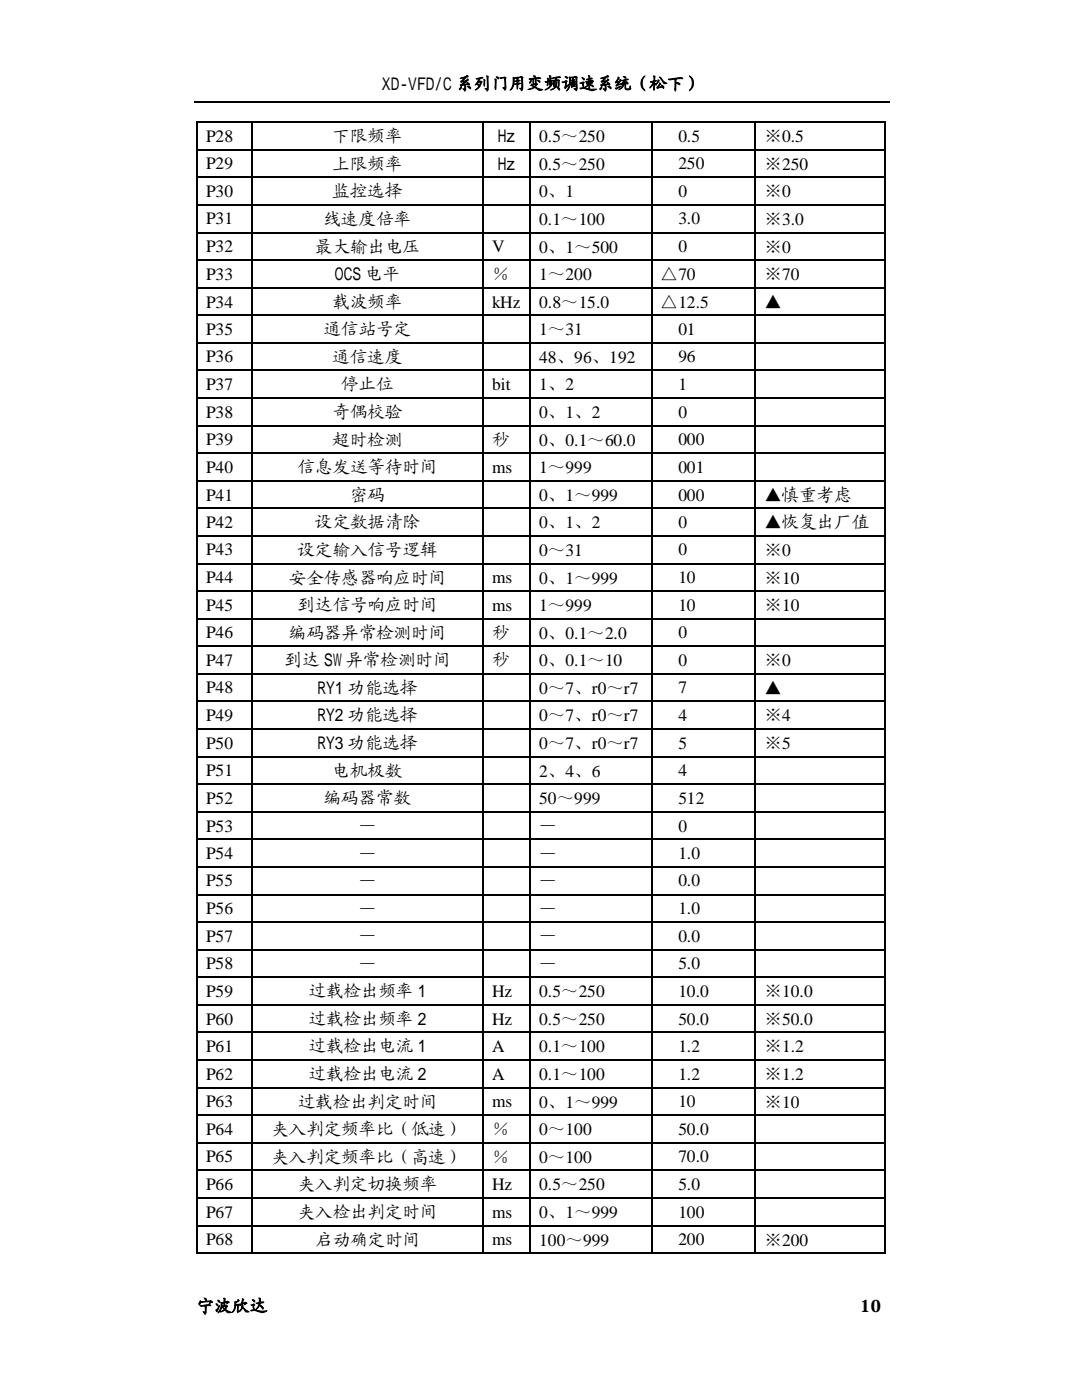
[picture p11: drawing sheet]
<svg xmlns="http://www.w3.org/2000/svg" width="216mm" height="279mm" viewBox="0 0 216 279" stroke-linecap="round" stroke-linejoin="round" font-family="sans-serif">
<defs><g id="words">
<g font-size="3.5">
<text x="76.2" y="17.9">XD VF /C 系列门用变频调速系统（松下）</text>
<text x="41.1" y="28.3">P28</text>
<text x="66.4" y="28.4">下限频率</text>
<text x="99.3" y="28.4">Hz</text>
<text x="107.6" y="28.4">0.5～250</text>
<text x="135.4" y="28.3">0.5</text>
<text x="152.6" y="28.4">※0.5</text>
<text x="41.1" y="33.8">P29</text>
<text x="66.4" y="33.9">上限频率</text>
<text x="99.3" y="33.9">Hz</text>
<text x="107.6" y="33.9">0.5～250</text>
<text x="135.4" y="33.8">250</text>
<text x="152.6" y="33.9">※250</text>
<text x="41.1" y="39.3">P30</text>
<text x="66.4" y="39.4">监控选择</text>
<text x="107.6" y="39.4">0、1</text>
<text x="135.4" y="39.3">0</text>
<text x="152.6" y="39.4">※0</text>
<text x="41.1" y="44.8">P31</text>
<text x="64.6" y="44.9">线速度倍率</text>
<text x="107.6" y="44.9">0.1～100</text>
<text x="135.4" y="44.8">3.0</text>
<text x="152.6" y="44.9">※3.0</text>
<text x="41.1" y="50.4">P32</text>
<text x="62.9" y="50.5">最大输出电压</text>
<text x="98.2" y="50.4">V</text>
<text x="107.6" y="50.5">0、1～500</text>
<text x="135.4" y="50.4">0</text>
<text x="152.6" y="50.5">※0</text>
<text x="41.1" y="55.9">P33</text>
<text x="66.8" y="56">OCS 电平</text>
<text x="98.2" y="56">％</text>
<text x="107.6" y="56">1～200</text>
<text x="131.8" y="56">△70</text>
<text x="152.6" y="56">※70</text>
<text x="41.1" y="61.4">P34</text>
<text x="66.4" y="61.5">载波频率</text>
<text x="98.2" y="61.4">kHz</text>
<text x="107.6" y="61.5">0.8～15.0</text>
<text x="131.8" y="61.5">△12.5</text>
<text x="152.6" y="61.5">▲</text>
<text x="41.1" y="66.8">P35</text>
<text x="64.6" y="66.9">通信站号定</text>
<text x="107.6" y="66.9">1～31</text>
<text x="135.4" y="66.8">01</text>
<text x="41.1" y="72.3">P36</text>
<text x="41.1" y="77.8">P37</text>
<text x="66.4" y="72.4">通信速度</text>
<text x="68.1" y="77.9">停止位</text>
<text x="98.2" y="77.8">bit</text>
<text x="107.6" y="72.4">48、96、192</text>
<text x="107.6" y="77.9">1、2</text>
<text x="135.4" y="72.3">96</text>
<text x="135.4" y="77.8">1</text>
<text x="41.1" y="83.4">P38</text>
<text x="66.4" y="83.5">奇偶校验</text>
<text x="107.6" y="83.5">0、1、2</text>
<text x="135.4" y="83.4">0</text>
<text x="41.1" y="88.9">P39</text>
<text x="66.4" y="89">超时检测</text>
<text x="98.2" y="89">秒</text>
<text x="107.6" y="89">0、0.1～60.0</text>
<text x="135.4" y="88.9">000</text>
<text x="41.1" y="94.4">P40</text>
<text x="59.4" y="94.5">信息发送等待时间</text>
<text x="98.2" y="94.4">ms</text>
<text x="107.6" y="94.5">1～999</text>
<text x="135.4" y="94.4">001</text>
<text x="41.1" y="99.9">P41</text>
<text x="69.8" y="99.9">密码</text>
<text x="107.6" y="99.9">0、1～999</text>
<text x="135.4" y="99.9">000</text>
<text x="152.6" y="99.9">▲慎重考虑</text>
<text x="41.1" y="105.3">P42</text>
<text x="62.9" y="105.4">设定数据清除</text>
<text x="107.6" y="105.4">0、1、2</text>
<text x="135.4" y="105.3">0</text>
<text x="152.6" y="105.4">▲恢复出厂值</text>
<text x="41.1" y="110.8">P43</text>
<text x="59.4" y="110.9">设定输入信号逻辑</text>
<text x="107.6" y="110.9">0～31</text>
<text x="135.4" y="110.8">0</text>
<text x="152.6" y="110.9">※0</text>
<text x="41.1" y="116.4">P44</text>
<text x="57.7" y="116.5">安全传感器响应时间</text>
<text x="98.2" y="116.4">ms</text>
<text x="107.6" y="116.5">0、1～999</text>
<text x="135.4" y="116.4">10</text>
<text x="152.6" y="116.5">※10</text>
<text x="41.1" y="121.9">P45</text>
<text x="59.4" y="122">到达信号响应时间</text>
<text x="98.2" y="121.9">ms</text>
<text x="107.6" y="122">1～999</text>
<text x="135.4" y="121.9">10</text>
<text x="152.6" y="122">※10</text>
<text x="41.1" y="127.4">P46</text>
<text x="57.7" y="127.5">编码器异常检测时间</text>
<text x="98.2" y="127.5">秒</text>
<text x="107.6" y="127.5">0、0.1～2.0</text>
<text x="135.4" y="127.4">0</text>
<text x="41.1" y="132.9">P47</text>
<text x="56.8" y="133">到达 SW 异常检测时间</text>
<text x="98.2" y="133">秒</text>
<text x="107.6" y="133">0、0.1～10</text>
<text x="135.4" y="132.9">0</text>
<text x="152.6" y="133">※0</text>
<text x="41.1" y="138.3">P48</text>
<text x="41.1" y="143.8">P49</text>
<text x="65.1" y="138.4">Y1 功能选择</text>
<text x="65.1" y="143.9">Y2 功能选择</text>
<text x="107.6" y="138.4">0～7、r0～r7</text>
<text x="107.6" y="143.9">0～7、r0～r7</text>
<text x="135.4" y="138.3">7</text>
<text x="135.4" y="143.8">4</text>
<text x="152.6" y="138.4">▲</text>
<text x="152.6" y="143.9">※4</text>
<text x="41.1" y="149.4">P50</text>
<text x="65.1" y="149.5">Y3 功能选择</text>
<text x="107.6" y="149.5">0～7、r0～r7</text>
<text x="135.4" y="149.4">5</text>
<text x="152.6" y="149.5">※5</text>
<text x="41.1" y="154.9">P51</text>
<text x="66.4" y="155">电机极数</text>
<text x="107.6" y="155">2、4、6</text>
<text x="135.4" y="154.9">4</text>
<text x="41.1" y="160.4">P52</text>
<text x="64.6" y="160.5">编码器常数</text>
<text x="107.6" y="160.5">50～999</text>
<text x="135.4" y="160.4">512</text>
<text x="41.1" y="165.9">P53</text>
<text x="71.6" y="166">—</text>
<text x="107.6" y="166">—</text>
<text x="135.4" y="165.9">0</text>
<text x="41.1" y="171.4">P54</text>
<text x="71.6" y="171.5">—</text>
<text x="107.6" y="171.5">—</text>
<text x="135.4" y="171.4">1.0</text>
<text x="41.1" y="176.9">P55</text>
<text x="71.6" y="177">—</text>
<text x="107.6" y="177">—</text>
<text x="135.4" y="176.9">0.0</text>
<text x="41.1" y="182.5">P56</text>
<text x="71.6" y="182.5">—</text>
<text x="107.6" y="182.5">—</text>
<text x="135.4" y="182.5">1.0</text>
<text x="41.1" y="188">P57</text>
<text x="71.6" y="188">—</text>
<text x="107.6" y="188">—</text>
<text x="135.4" y="188">0.0</text>
<text x="41.1" y="193.5">P58</text>
<text x="71.6" y="193.5">—</text>
<text x="107.6" y="193.5">—</text>
<text x="135.4" y="193.5">5.0</text>
<text x="41.1" y="199">P59</text>
<text x="61.6" y="199.1">过载检出频率 1</text>
<text x="98.2" y="199">Hz</text>
<text x="107.6" y="199.1">0.5～250</text>
<text x="135.4" y="199">10.0</text>
<text x="152.6" y="199.1">※10.0</text>
<text x="41.1" y="204.5">P60</text>
<text x="41.1" y="210">P61</text>
<text x="61.6" y="204.6">过载检出频率 2</text>
<text x="61.6" y="210">过载检出电流 1</text>
<text x="98.2" y="204.5">Hz</text>
<text x="98.2" y="210">A</text>
<text x="107.6" y="204.6">0.5～250</text>
<text x="107.6" y="210">0.1～100</text>
<text x="135.4" y="204.5">50.0</text>
<text x="135.4" y="210">1.2</text>
<text x="152.6" y="204.6">※50.0</text>
<text x="152.6" y="210">※1.2</text>
<text x="41.1" y="215.5">P62</text>
<text x="61.6" y="215.6">过载检出电流 2</text>
<text x="98.2" y="215.5">A</text>
<text x="107.6" y="215.6">0.1～100</text>
<text x="135.4" y="215.5">1.2</text>
<text x="152.6" y="215.6">※1.2</text>
<text x="41.1" y="221">P63</text>
<text x="59.4" y="221.1">过载检出判定时间</text>
<text x="98.2" y="221">ms</text>
<text x="107.6" y="221.1">0、1～999</text>
<text x="135.4" y="221">10</text>
<text x="152.6" y="221.1">※10</text>
<text x="41.1" y="226.5">P64</text>
<text x="54.2" y="226.6">夹入判定频率比（低速）</text>
<text x="98.2" y="226.6">％</text>
<text x="107.6" y="226.6">0～100</text>
<text x="135.4" y="226.5">50.0</text>
<text x="41.1" y="232">P65</text>
<text x="54.2" y="232.1">夹入判定频率比（高速）</text>
<text x="98.2" y="232.1">％</text>
<text x="107.6" y="232.1">0～100</text>
<text x="135.4" y="232">70.0</text>
<text x="41.1" y="237.5">P66</text>
<text x="59.4" y="237.6">夹入判定切换频率</text>
<text x="98.2" y="237.5">Hz</text>
<text x="107.6" y="237.6">0.5～250</text>
<text x="135.4" y="237.5">5.0</text>
<text x="41.1" y="243">P67</text>
<text x="59.4" y="243.1">夹入检出判定时间</text>
<text x="98.2" y="243">ms</text>
<text x="107.6" y="243.1">0、1～999</text>
<text x="135.4" y="243">100</text>
<text x="41.1" y="248.5">P68</text>
<text x="62.9" y="248.6">启动确定时间</text>
<text x="98.2" y="248.5">ms</text>
<text x="107.6" y="248.6">100～999</text>
<text x="135.4" y="248.5">200</text>
<text x="152.6" y="248.6">※200</text>
<text x="39.3" y="261.9">宁波欣达</text>
<text x="171.6" y="261.9">10</text>
</g>
</g></defs>
<path d="M38.8 20.4h138.8" fill="none" stroke="#000" stroke-width=".25"/>
<g fill="#fff">
<path d="M39.5 24.6h10.7v5.1h-10.7z"/>
<path d="M41.1 24.6h7.6v5.1h-7.6z"/>
<path d="M50.5 24.6h45.7v5.1h-45.7z"/>
<path d="M52.2 24.6h42.4v5.1h-42.4z"/>
<path d="M96.5 24.6h9.1v5.1h-9.1z"/>
<path d="M98.2 24.6h5.8v5.1h-5.8z"/>
<path d="M105.9 24.6h24v5.1h-24z"/>
<path d="M107.6 24.6h20.8v5.1h-20.8z"/>
<path d="M130.2 24.6h20.3v5.1h-20.3z"/>
<path d="M131.8 24.6h17.1v5.1h-17.1z"/>
<path d="M150.9 24.6h25.5v5.1h-25.5z"/>
<path d="M152.6 24.6h22.2v5.1h-22.2z"/>
</g>
<path d="M39.1 24.2h.4v.4h-.4zM50.2 24.2h.3v.4h-.3zM96.2 24.2h.3v.4h-.3zM105.6 24.2h.3v.4h-.3zM129.9 24.2h.3v.4h-.3zM150.5 24.2h.4v.4h-.4zM176.4 24.2h.3v.4h-.3z" fill="#000"/>
<path d="M39.3 24.6v5.1M39.5 24.4h10.7M50.4 24.6v5.1M50.5 24.4h45.7M96.4 24.6v5.1M96.5 24.4h9.1M105.7 24.6v5.1M105.9 24.4h24M130 24.6v5.1M130.2 24.4h20.3M150.7 24.6v5.1M150.9 24.4h25.5" fill="none" stroke="#000" stroke-width=".34"/>
<path d="M176.6 24.6v5.1" fill="none" stroke="#000" stroke-width=".25"/>
<g fill="#fff">
<path d="M39.5 30.1h10.7v5.1h-10.7z"/>
<path d="M41.1 30.1h7.6v5.1h-7.6z"/>
<path d="M50.5 30.1h45.7v5.1h-45.7z"/>
<path d="M52.2 30.1h42.4v5.1h-42.4z"/>
<path d="M96.5 30.1h9.1v5.1h-9.1z"/>
<path d="M98.2 30.1h5.8v5.1h-5.8z"/>
<path d="M105.9 30.1h24v5.1h-24z"/>
<path d="M107.6 30.1h20.8v5.1h-20.8z"/>
<path d="M130.2 30.1h20.3v5.1h-20.3z"/>
<path d="M131.8 30.1h17.1v5.1h-17.1z"/>
<path d="M150.9 30.1h25.5v5.1h-25.5z"/>
<path d="M152.6 30.1h22.2v5.1h-22.2z"/>
</g>
<path d="M39.1 29.7h.4v.4h-.4zM50.2 29.7h.3v.4h-.3zM96.2 29.7h.3v.4h-.3zM105.6 29.7h.3v.4h-.3zM129.9 29.7h.3v.4h-.3zM150.5 29.7h.4v.4h-.4zM176.4 29.7h.3v.4h-.3z" fill="#000"/>
<path d="M39.3 30.1v5.1M39.5 29.9h10.7M50.4 30.1v5.1M50.5 29.9h45.7M96.4 30.1v5.1M96.5 29.9h9.1M105.7 30.1v5.1M105.9 29.9h24M130 30.1v5.1M130.2 29.9h20.3M150.7 30.1v5.1M150.9 29.9h25.5" fill="none" stroke="#000" stroke-width=".34"/>
<path d="M176.6 30.1v5.1" fill="none" stroke="#000" stroke-width=".25"/>
<g fill="#fff">
<path d="M39.5 35.6h10.7v5.1h-10.7z"/>
<path d="M41.1 35.6h7.6v5.1h-7.6z"/>
<path d="M50.5 35.6h45.7v5.1h-45.7z"/>
<path d="M52.2 35.6h42.4v5.1h-42.4z"/>
<path d="M96.5 35.6h9.1v5.1h-9.1z"/>
<path d="M98.2 35.6h5.8v5.1h-5.8z"/>
<path d="M105.9 35.6h24v5.1h-24z"/>
<path d="M107.6 35.6h20.8v5.1h-20.8z"/>
<path d="M130.2 35.6h20.3v5.1h-20.3z"/>
<path d="M131.8 35.6h17.1v5.1h-17.1z"/>
<path d="M150.9 35.6h25.5v5.1h-25.5z"/>
<path d="M152.6 35.6h22.2v5.1h-22.2z"/>
</g>
<path d="M39.1 35.2h.4v.4h-.4zM50.2 35.2h.3v.4h-.3zM96.2 35.2h.3v.4h-.3zM105.6 35.2h.3v.4h-.3zM129.9 35.2h.3v.4h-.3zM150.5 35.2h.4v.4h-.4zM176.4 35.2h.3v.4h-.3z" fill="#000"/>
<path d="M39.3 35.6v5.1M39.5 35.4h10.7M50.4 35.6v5.1M50.5 35.4h45.7M96.4 35.6v5.1M96.5 35.4h9.1M105.7 35.6v5.1M105.9 35.4h24M130 35.6v5.1M130.2 35.4h20.3M150.7 35.6v5.1M150.9 35.4h25.5" fill="none" stroke="#000" stroke-width=".34"/>
<path d="M176.6 35.6v5.1" fill="none" stroke="#000" stroke-width=".25"/>
<g fill="#fff">
<path d="M39.5 41.1h10.7v5.2h-10.7z"/>
<path d="M41.1 41.1h7.6v5.1h-7.6z"/>
<path d="M50.5 41.1h45.7v5.2h-45.7z"/>
<path d="M52.2 41.1h42.4v5.1h-42.4z"/>
<path d="M96.5 41.1h9.1v5.2h-9.1z"/>
<path d="M98.2 41.1h5.8v5.1h-5.8z"/>
<path d="M105.9 41.1h24v5.2h-24z"/>
<path d="M107.6 41.1h20.8v5.1h-20.8z"/>
<path d="M130.2 41.1h20.3v5.2h-20.3z"/>
<path d="M131.8 41.1h17.1v5.1h-17.1z"/>
<path d="M150.9 41.1h25.5v5.2h-25.5z"/>
<path d="M152.6 41.1h22.2v5.1h-22.2z"/>
</g>
<g fill="#000">
<path d="M39.1 40.7h.4v.4h-.4zM39.1 46.3h.4v.4h-.4zM39.1 51.8h.4v.3h-.4zM39.1 57.3h.4v.3h-.4zM50.2 40.7h.3v.4h-.3zM50.2 46.3h.3v.4h-.3zM50.2 51.8h.3v.3h-.3zM50.2 57.3h.3v.3h-.3zM96.2 40.7h.3v.4h-.3zM96.2 46.3h.3v.4h-.3zM96.2 51.8h.3v.3h-.3zM96.2 57.3h.3v.3h-.3z"/>
<path d="M105.6 40.7h.3v.4h-.3zM105.6 46.3h.3v.4h-.3zM105.6 51.8h.3v.3h-.3zM105.6 57.3h.3v.3h-.3zM129.9 40.7h.3v.4h-.3zM129.9 46.3h.3v.4h-.3zM129.9 51.8h.3v.3h-.3zM129.9 57.3h.3v.3h-.3zM150.5 40.7h.4v.4h-.4zM150.5 46.3h.4v.4h-.4zM150.5 51.8h.4v.3h-.4zM150.5 57.3h.4v.3h-.4z"/>
<path d="M176.4 40.7h.3v.4h-.3zM176.4 46.3h.3v.4h-.3zM176.4 51.8h.3v.3h-.3zM176.4 57.3h.3v.3h-.3zM39.1 62.7h.4v.4h-.4zM39.1 68.2h.4v.4h-.4zM39.1 73.7h.4v.4h-.4zM39.1 79.3h.4v.4h-.4zM50.2 62.7h.3v.4h-.3zM50.2 68.2h.3v.4h-.3zM50.2 73.7h.3v.4h-.3zM50.2 79.3h.3v.4h-.3z"/>
<path d="M96.2 62.7h.3v.4h-.3zM96.2 68.2h.3v.4h-.3zM96.2 73.7h.3v.4h-.3zM96.2 79.3h.3v.4h-.3zM105.6 62.7h.3v.4h-.3zM105.6 68.2h.3v.4h-.3zM105.6 73.7h.3v.4h-.3zM105.6 79.3h.3v.4h-.3zM129.9 62.7h.3v.4h-.3zM129.9 68.2h.3v.4h-.3zM129.9 73.7h.3v.4h-.3zM129.9 79.3h.3v.4h-.3z"/>
<path d="M150.5 62.7h.4v.4h-.4zM150.5 68.2h.4v.4h-.4zM150.5 73.7h.4v.4h-.4zM150.5 79.3h.4v.4h-.4zM176.4 62.7h.3v.4h-.3zM176.4 68.2h.3v.4h-.3zM176.4 73.7h.3v.4h-.3zM176.4 79.3h.3v.4h-.3zM39.1 84.8h.4v.4h-.4zM39.1 90.3h.4v.3h-.4zM39.1 95.8h.4v.3h-.4zM50.2 84.8h.3v.4h-.3z"/>
<path d="M50.2 90.3h.3v.3h-.3zM50.2 95.8h.3v.3h-.3zM96.2 84.8h.3v.4h-.3zM96.2 90.3h.3v.3h-.3zM96.2 95.8h.3v.3h-.3zM105.6 84.8h.3v.4h-.3zM105.6 90.3h.3v.3h-.3zM105.6 95.8h.3v.3h-.3zM129.9 84.8h.3v.4h-.3zM129.9 90.3h.3v.3h-.3zM129.9 95.8h.3v.3h-.3zM150.5 84.8h.4v.4h-.4z"/>
<path d="M150.5 90.3h.4v.3h-.4zM150.5 95.8h.4v.3h-.4zM176.4 84.8h.3v.4h-.3zM176.4 90.3h.3v.3h-.3zM176.4 95.8h.3v.3h-.3zM39.1 101.3h.4v.3h-.4zM39.1 106.8h.4v.3h-.4zM39.1 112.4h.4v.3h-.4zM39.1 117.9h.4v.3h-.4zM50.2 101.3h.3v.3h-.3zM50.2 106.8h.3v.3h-.3zM50.2 112.4h.3v.3h-.3z"/>
<path d="M50.2 117.9h.3v.3h-.3zM96.2 101.3h.3v.3h-.3zM96.2 106.8h.3v.3h-.3zM96.2 112.4h.3v.3h-.3zM96.2 117.9h.3v.3h-.3zM105.6 101.3h.3v.3h-.3zM105.6 106.8h.3v.3h-.3zM105.6 112.4h.3v.3h-.3zM105.6 117.9h.3v.3h-.3zM129.9 101.3h.3v.3h-.3zM129.9 106.8h.3v.3h-.3zM129.9 112.4h.3v.3h-.3z"/>
<path d="M129.9 117.9h.3v.3h-.3zM150.5 101.3h.4v.3h-.4zM150.5 106.8h.4v.3h-.4zM150.5 112.4h.4v.3h-.4zM150.5 117.9h.4v.3h-.4zM176.4 101.3h.3v.3h-.3zM176.4 106.8h.3v.3h-.3zM176.4 112.4h.3v.3h-.3zM176.4 117.9h.3v.3h-.3zM39.1 123.4h.4v.3h-.4zM39.1 128.9h.4v.2h-.4zM39.1 134.4h.4v.2h-.4z"/>
<path d="M50.2 123.4h.3v.3h-.3zM50.2 128.9h.3v.2h-.3zM50.2 134.4h.3v.2h-.3zM96.2 123.4h.3v.3h-.3zM96.2 128.9h.3v.2h-.3zM96.2 134.4h.3v.2h-.3zM105.6 123.4h.3v.3h-.3zM105.6 128.9h.3v.2h-.3zM105.6 134.4h.3v.2h-.3zM129.9 123.4h.3v.3h-.3zM129.9 128.9h.3v.2h-.3zM129.9 134.4h.3v.2h-.3z"/>
<path d="M150.5 123.4h.4v.3h-.4zM150.5 128.9h.4v.2h-.4zM150.5 134.4h.4v.2h-.4zM176.4 123.4h.3v.3h-.3zM176.4 128.9h.3v.2h-.3zM176.4 134.4h.3v.2h-.3zM39.1 139.8h.4v.3h-.4zM39.1 145.4h.4v.3h-.4zM39.1 150.9h.4v.3h-.4zM39.1 156.4h.4v.3h-.4zM50.2 139.8h.3v.3h-.3zM50.2 145.4h.3v.3h-.3z"/>
<path d="M50.2 150.9h.3v.3h-.3zM50.2 156.4h.3v.3h-.3zM96.2 139.8h.3v.3h-.3zM96.2 145.4h.3v.3h-.3zM96.2 150.9h.3v.3h-.3zM96.2 156.4h.3v.3h-.3zM105.6 139.8h.3v.3h-.3zM105.6 145.4h.3v.3h-.3zM105.6 150.9h.3v.3h-.3zM105.6 156.4h.3v.3h-.3zM129.9 139.8h.3v.3h-.3zM129.9 145.4h.3v.3h-.3z"/>
<path d="M129.9 150.9h.3v.3h-.3zM129.9 156.4h.3v.3h-.3zM150.5 139.8h.4v.3h-.4zM150.5 145.4h.4v.3h-.4zM150.5 150.9h.4v.3h-.4zM150.5 156.4h.4v.3h-.4zM176.4 139.8h.3v.3h-.3zM176.4 145.4h.3v.3h-.3zM176.4 150.9h.3v.3h-.3zM176.4 156.4h.3v.3h-.3zM39.1 161.9h.4v.3h-.4zM39.1 167.4h.4v.2h-.4z"/>
<path d="M39.1 172.8h.4v.3h-.4zM39.1 178.4h.4v.3h-.4zM50.2 161.9h.3v.3h-.3zM50.2 167.4h.3v.2h-.3zM50.2 172.8h.3v.3h-.3zM50.2 178.4h.3v.3h-.3zM96.2 161.9h.3v.3h-.3zM96.2 167.4h.3v.2h-.3zM96.2 172.8h.3v.3h-.3zM96.2 178.4h.3v.3h-.3zM105.6 161.9h.3v.3h-.3zM105.6 167.4h.3v.2h-.3z"/>
<path d="M105.6 172.8h.3v.3h-.3zM105.6 178.4h.3v.3h-.3zM129.9 161.9h.3v.3h-.3zM129.9 167.4h.3v.2h-.3zM129.9 172.8h.3v.3h-.3zM129.9 178.4h.3v.3h-.3zM150.5 161.9h.4v.3h-.4zM150.5 167.4h.4v.2h-.4zM150.5 172.8h.4v.3h-.4zM150.5 178.4h.4v.3h-.4zM176.4 161.9h.3v.3h-.3zM176.4 167.4h.3v.2h-.3z"/>
<path d="M176.4 172.8h.3v.3h-.3zM176.4 178.4h.3v.3h-.3zM39.1 183.9h.4v.3h-.4zM39.1 189.4h.4v.3h-.4zM39.1 194.9h.4v.3h-.4zM50.2 183.9h.3v.3h-.3zM50.2 189.4h.3v.3h-.3zM50.2 194.9h.3v.3h-.3zM96.2 183.9h.3v.3h-.3zM96.2 189.4h.3v.3h-.3zM96.2 194.9h.3v.3h-.3zM105.6 183.9h.3v.3h-.3z"/>
<path d="M105.6 189.4h.3v.3h-.3zM105.6 194.9h.3v.3h-.3zM129.9 183.9h.3v.3h-.3zM129.9 189.4h.3v.3h-.3zM129.9 194.9h.3v.3h-.3zM150.5 183.9h.4v.3h-.4zM150.5 189.4h.4v.3h-.4zM150.5 194.9h.4v.3h-.4zM176.4 183.9h.3v.3h-.3zM176.4 189.4h.3v.3h-.3zM176.4 194.9h.3v.3h-.3zM39.1 200.4h.4v.3h-.4z"/>
<path d="M39.1 205.9h.4v.3h-.4zM39.1 211.4h.4v.4h-.4zM39.1 216.9h.4v.4h-.4zM50.2 200.4h.3v.3h-.3zM50.2 205.9h.3v.3h-.3zM50.2 211.4h.3v.4h-.3zM50.2 216.9h.3v.4h-.3zM96.2 200.4h.3v.3h-.3zM96.2 205.9h.3v.3h-.3zM96.2 211.4h.3v.4h-.3zM96.2 216.9h.3v.4h-.3zM105.6 200.4h.3v.3h-.3z"/>
<path d="M105.6 205.9h.3v.3h-.3zM105.6 211.4h.3v.4h-.3zM105.6 216.9h.3v.4h-.3zM129.9 200.4h.3v.3h-.3zM129.9 205.9h.3v.3h-.3zM129.9 211.4h.3v.4h-.3zM129.9 216.9h.3v.4h-.3zM150.5 200.4h.4v.3h-.4zM150.5 205.9h.4v.3h-.4zM150.5 211.4h.4v.4h-.4zM150.5 216.9h.4v.4h-.4zM176.4 200.4h.3v.3h-.3z"/>
<path d="M176.4 205.9h.3v.3h-.3zM176.4 211.4h.3v.4h-.3zM176.4 216.9h.3v.4h-.3zM39.1 222.4h.4v.4h-.4zM39.1 227.9h.4v.4h-.4zM39.1 233.4h.4v.4h-.4zM39.1 238.9h.4v.3h-.4zM50.2 222.4h.3v.4h-.3zM50.2 227.9h.3v.4h-.3zM50.2 233.4h.3v.4h-.3zM50.2 238.9h.3v.3h-.3zM96.2 222.4h.3v.4h-.3z"/>
<path d="M96.2 227.9h.3v.4h-.3zM96.2 233.4h.3v.4h-.3zM96.2 238.9h.3v.3h-.3zM105.6 222.4h.3v.4h-.3zM105.6 227.9h.3v.4h-.3zM105.6 233.4h.3v.4h-.3zM105.6 238.9h.3v.3h-.3zM129.9 222.4h.3v.4h-.3zM129.9 227.9h.3v.4h-.3zM129.9 233.4h.3v.4h-.3zM129.9 238.9h.3v.3h-.3zM150.5 222.4h.4v.4h-.4z"/>
<path d="M150.5 227.9h.4v.4h-.4zM150.5 233.4h.4v.4h-.4zM150.5 238.9h.4v.3h-.4zM176.4 222.4h.3v.4h-.3zM176.4 227.9h.3v.4h-.3zM176.4 233.4h.3v.4h-.3zM176.4 238.9h.3v.3h-.3zM39.1 244.4h.4v.4h-.4zM39.1 249.9h.4v.4h-.4zM50.2 244.4h.3v.4h-.3zM50.2 249.9h.3v.4h-.3zM96.2 244.4h.3v.4h-.3z"/>
<path d="M96.2 249.9h.3v.4h-.3zM105.6 244.4h.3v.4h-.3zM105.6 249.9h.3v.4h-.3zM129.9 244.4h.3v.4h-.3zM129.9 249.9h.3v.4h-.3zM150.5 244.4h.4v.4h-.4zM150.5 249.9h.4v.4h-.4zM176.4 244.4h.3v.4h-.3zM176.4 249.9h.3v.4h-.3z"/>
</g>
<g fill="none" stroke="#000" stroke-width=".34">
<path d="M39.3 41.1v5.2M39.3 46.7v5.1M39.3 52.1v5.2M39.3 57.6v5.1M39.5 40.9h10.7M39.5 46.5h10.7M50.4 41.1v5.2M50.4 46.7v5.1M50.4 52.1v5.2M50.4 57.6v5.1M50.5 40.9h45.7M50.5 46.5h45.7"/>
<path d="M96.4 41.1v5.2M96.4 46.7v5.1M96.4 52.1v5.2M96.4 57.6v5.1M96.5 40.9h9.1M96.5 46.5h9.1M105.7 41.1v5.2M105.7 46.7v5.1M105.7 52.1v5.2M105.7 57.6v5.1M105.9 40.9h24M105.9 46.5h24"/>
<path d="M130 41.1v5.2M130 46.7v5.1M130 52.1v5.2M130 57.6v5.1M130.2 40.9h20.3M130.2 46.5h20.3M150.7 41.1v5.2M150.7 46.7v5.1M150.7 52.1v5.2M150.7 57.6v5.1M150.9 40.9h25.5M150.9 46.5h25.5"/>
<path d="M39.3 63.1v5.1M39.3 68.6v5.1M39.3 74.1v5.2M39.3 79.7v5.1M39.5 62.9h10.7M39.5 68.4h10.7M39.5 73.9h10.7M39.5 79.5h10.7M50.4 63.1v5.1M50.4 68.6v5.1M50.4 74.1v5.2M50.4 79.7v5.1"/>
<path d="M50.5 62.9h45.7M50.5 68.4h45.7M50.5 73.9h45.7M50.5 79.5h45.7M96.4 63.1v5.1M96.4 68.6v5.1M96.4 74.1v5.2M96.4 79.7v5.1M96.5 62.9h9.1M96.5 68.4h9.1M96.5 73.9h9.1M96.5 79.5h9.1"/>
<path d="M105.7 63.1v5.1M105.7 68.6v5.1M105.7 74.1v5.2M105.7 79.7v5.1M105.9 62.9h24M105.9 68.4h24M105.9 73.9h24M105.9 79.5h24M130 63.1v5.1M130 68.6v5.1M130 74.1v5.2M130 79.7v5.1"/>
<path d="M130.2 62.9h20.3M130.2 68.4h20.3M130.2 73.9h20.3M130.2 79.5h20.3M150.7 63.1v5.1M150.7 68.6v5.1M150.7 74.1v5.2M150.7 79.7v5.1M150.9 62.9h25.5M150.9 68.4h25.5M150.9 73.9h25.5M150.9 79.5h25.5"/>
<path d="M39.3 85.2v5.1M39.3 90.6v5.2M39.3 96.1v5.2M39.5 85h10.7M50.4 85.2v5.1M50.4 90.6v5.2M50.4 96.1v5.2M50.5 85h45.7M96.4 85.2v5.1M96.4 90.6v5.2M96.4 96.1v5.2M96.5 85h9.1"/>
<path d="M105.7 85.2v5.1M105.7 90.6v5.2M105.7 96.1v5.2M105.9 85h24M130 85.2v5.1M130 90.6v5.2M130 96.1v5.2M130.2 85h20.3M150.7 85.2v5.1M150.7 90.6v5.2M150.7 96.1v5.2M150.9 85h25.5"/>
<path d="M39.3 101.6v5.2M39.3 107.1v5.3M39.3 112.7v5.2M39.3 118.2v5.2M39.5 101.4h10.7M39.5 106.9h10.7M39.5 112.5h10.7M39.5 118h10.7M50.4 101.6v5.2M50.4 107.1v5.3M50.4 112.7v5.2M50.4 118.2v5.2"/>
<path d="M50.5 101.4h45.7M50.5 106.9h45.7M50.5 112.5h45.7M50.5 118h45.7M96.4 101.6v5.2M96.4 107.1v5.3M96.4 112.7v5.2M96.4 118.2v5.2M96.5 101.4h9.1M96.5 106.9h9.1M96.5 112.5h9.1M96.5 118h9.1"/>
<path d="M105.7 101.6v5.2M105.7 107.1v5.3M105.7 112.7v5.2M105.7 118.2v5.2M105.9 101.4h24M105.9 106.9h24M105.9 112.5h24M105.9 118h24M130 101.6v5.2M130 107.1v5.3M130 112.7v5.2M130 118.2v5.2"/>
<path d="M130.2 101.4h20.3M130.2 106.9h20.3M130.2 112.5h20.3M130.2 118h20.3M150.7 101.6v5.2M150.7 107.1v5.3M150.7 112.7v5.2M150.7 118.2v5.2M150.9 101.4h25.5M150.9 106.9h25.5M150.9 112.5h25.5M150.9 118h25.5"/>
<path d="M39.3 123.7v5.2M39.3 129.1v5.3M39.3 134.6v5.2M39.5 123.5h10.7M39.5 140h10.7M50.4 123.7v5.2M50.4 129.1v5.3M50.4 134.6v5.2M50.5 123.5h45.7M50.5 140h45.7M96.4 123.7v5.2M96.4 129.1v5.3"/>
<path d="M96.4 134.6v5.2M96.5 123.5h9.1M96.5 140h9.1M105.7 123.7v5.2M105.7 129.1v5.3M105.7 134.6v5.2M105.9 123.5h24M105.9 140h24M130 123.7v5.2M130 129.1v5.3M130 134.6v5.2M130.2 123.5h20.3"/>
<path d="M130.2 140h20.3M150.7 123.7v5.2M150.7 129.1v5.3M150.7 134.6v5.2M150.9 123.5h25.5M150.9 140h25.5M39.3 140.1v5.3M39.3 145.7v5.2M39.3 151.2v5.2M39.3 156.7v5.2M39.5 145.5h10.7M39.5 151h10.7"/>
<path d="M39.5 156.5h10.7M50.4 140.1v5.3M50.4 145.7v5.2M50.4 151.2v5.2M50.4 156.7v5.2M50.5 145.5h45.7M50.5 151h45.7M50.5 156.5h45.7M96.4 140.1v5.3M96.4 145.7v5.2M96.4 151.2v5.2M96.4 156.7v5.2"/>
<path d="M96.5 145.5h9.1M96.5 151h9.1M96.5 156.5h9.1M105.7 140.1v5.3M105.7 145.7v5.2M105.7 151.2v5.2M105.7 156.7v5.2M105.9 145.5h24M105.9 151h24M105.9 156.5h24M130 140.1v5.3M130 145.7v5.2"/>
<path d="M130 151.2v5.2M130 156.7v5.2M130.2 145.5h20.3M130.2 151h20.3M130.2 156.5h20.3M150.7 140.1v5.3M150.7 145.7v5.2M150.7 151.2v5.2M150.7 156.7v5.2M150.9 145.5h25.5M150.9 151h25.5M150.9 156.5h25.5"/>
<path d="M39.3 162.2v5.2M39.3 167.6v5.2M39.3 173.1v5.3M39.3 178.7v5.2M39.5 162.1h10.7M39.5 173h10.7M39.5 178.6h10.7M50.4 162.2v5.2M50.4 167.6v5.2M50.4 173.1v5.3M50.4 178.7v5.2M50.5 162.1h45.7"/>
<path d="M50.5 173h45.7M50.5 178.6h45.7M96.4 162.2v5.2M96.4 167.6v5.2M96.4 173.1v5.3M96.4 178.7v5.2M96.5 162.1h9.1M96.5 173h9.1M96.5 178.6h9.1M105.7 162.2v5.2M105.7 167.6v5.2M105.7 173.1v5.3"/>
<path d="M105.7 178.7v5.2M105.9 162.1h24M105.9 173h24M105.9 178.6h24M130 162.2v5.2M130 167.6v5.2M130 173.1v5.3M130 178.7v5.2M130.2 162.1h20.3M130.2 173h20.3M130.2 178.6h20.3M150.7 162.2v5.2"/>
<path d="M150.7 167.6v5.2M150.7 173.1v5.3M150.7 178.7v5.2M150.9 162.1h25.5M150.9 173h25.5M150.9 178.6h25.5M39.3 184.2v5.2M39.3 189.7v5.2M39.3 195.2v5.2M39.5 184.1h10.7M39.5 189.6h10.7M39.5 195.1h10.7"/>
<path d="M50.4 184.2v5.2M50.4 189.7v5.2M50.4 195.2v5.2M50.5 184.1h45.7M50.5 189.6h45.7M50.5 195.1h45.7M96.4 184.2v5.2M96.4 189.7v5.2M96.4 195.2v5.2M96.5 184.1h9.1M96.5 189.6h9.1M96.5 195.1h9.1"/>
<path d="M105.7 184.2v5.2M105.7 189.7v5.2M105.7 195.2v5.2M105.9 184.1h24M105.9 189.6h24M105.9 195.1h24M130 184.2v5.2M130 189.7v5.2M130 195.2v5.2M130.2 184.1h20.3M130.2 189.6h20.3M130.2 195.1h20.3"/>
<path d="M150.7 184.2v5.2M150.7 189.7v5.2M150.7 195.2v5.2M150.9 184.1h25.5M150.9 189.6h25.5M150.9 195.1h25.5M39.3 200.7v5.2M39.3 206.2v5.2M39.3 211.8v5.1M39.3 217.3v5.1M39.5 211.6h10.7M39.5 217.1h10.7"/>
<path d="M50.4 200.7v5.2M50.4 206.2v5.2M50.4 211.8v5.1M50.4 217.3v5.1M50.5 211.6h45.7M50.5 217.1h45.7M96.4 200.7v5.2M96.4 206.2v5.2M96.4 211.8v5.1M96.4 217.3v5.1M96.5 211.6h9.1M96.5 217.1h9.1"/>
<path d="M105.7 200.7v5.2M105.7 206.2v5.2M105.7 211.8v5.1M105.7 217.3v5.1M105.9 211.6h24M105.9 217.1h24M130 200.7v5.2M130 206.2v5.2M130 211.8v5.1M130 217.3v5.1M130.2 211.6h20.3M130.2 217.1h20.3"/>
<path d="M150.7 200.7v5.2M150.7 206.2v5.2M150.7 211.8v5.1M150.7 217.3v5.1M150.9 211.6h25.5M150.9 217.1h25.5M39.3 222.8v5.1M39.3 228.3v5.1M39.3 233.8v5.1M39.3 239.2v5.2M39.5 222.6h10.7M39.5 228.1h10.7"/>
<path d="M39.5 233.6h10.7M50.4 222.8v5.1M50.4 228.3v5.1M50.4 233.8v5.1M50.4 239.2v5.2M50.5 222.6h45.7M50.5 228.1h45.7M50.5 233.6h45.7M96.4 222.8v5.1M96.4 228.3v5.1M96.4 233.8v5.1M96.4 239.2v5.2"/>
<path d="M96.5 222.6h9.1M96.5 228.1h9.1M96.5 233.6h9.1M105.7 222.8v5.1M105.7 228.3v5.1M105.7 233.8v5.1M105.7 239.2v5.2M105.9 222.6h24M105.9 228.1h24M105.9 233.6h24M130 222.8v5.1M130 228.3v5.1"/>
<path d="M130 233.8v5.1M130 239.2v5.2M130.2 222.6h20.3M130.2 228.1h20.3M130.2 233.6h20.3M150.7 222.8v5.1M150.7 228.3v5.1M150.7 233.8v5.1M150.7 239.2v5.2M150.9 222.6h25.5M150.9 228.1h25.5M150.9 233.6h25.5"/>
<path d="M39.3 244.8v5.1M39.5 244.6h10.7M39.5 250.1h10.7M50.4 244.8v5.1M50.5 244.6h45.7M50.5 250.1h45.7M96.4 244.8v5.1M96.5 244.6h9.1M96.5 250.1h9.1M105.7 244.8v5.1M105.9 244.6h24M105.9 250.1h24"/>
<path d="M130 244.8v5.1M130.2 244.6h20.3M130.2 250.1h20.3M150.7 244.8v5.1M150.9 244.6h25.5M150.9 250.1h25.5"/>
</g>
<g fill="none" stroke="#000" stroke-width=".25">
<path d="M39.5 51.9h10.7M39.5 57.4h10.7M50.5 51.9h45.7M50.5 57.4h45.7M96.5 51.9h9.1M96.5 57.4h9.1M105.9 51.9h24M105.9 57.4h24M130.2 51.9h20.3M130.2 57.4h20.3M150.9 51.9h25.5M150.9 57.4h25.5"/>
<path d="M176.6 41.1v5.2M176.6 46.7v5.1M176.6 52.1v5.2M176.6 57.6v5.1M176.6 63.1v5.1M176.6 68.6v5.1M176.6 74.1v5.2M176.6 79.7v5.1M39.5 90.5h10.7M39.5 96h10.7M50.5 90.5h45.7M50.5 96h45.7"/>
<path d="M96.5 90.5h9.1M96.5 96h9.1M105.9 90.5h24M105.9 96h24M130.2 90.5h20.3M130.2 96h20.3M150.9 90.5h25.5M150.9 96h25.5M176.6 85.2v5.1M176.6 90.6v5.2M176.6 96.1v5.2M176.6 101.6v5.2"/>
<path d="M176.6 107.1v5.3M176.6 112.7v5.2M176.6 118.2v5.2M39.5 129h10.7M39.5 134.5h10.7M50.5 129h45.7M50.5 134.5h45.7M96.5 129h9.1M96.5 134.5h9.1M105.9 129h24M105.9 134.5h24M130.2 129h20.3"/>
<path d="M130.2 134.5h20.3M150.9 129h25.5M150.9 134.5h25.5M176.6 123.7v5.2M176.6 129.1v5.3M176.6 134.6v5.2M176.6 140.1v5.3M176.6 145.7v5.2M176.6 151.2v5.2M176.6 156.7v5.2M39.5 167.5h10.7M50.5 167.5h45.7"/>
<path d="M96.5 167.5h9.1M105.9 167.5h24M130.2 167.5h20.3M150.9 167.5h25.5M176.6 162.2v5.2M176.6 167.6v5.2M176.6 173.1v5.3M176.6 178.7v5.2M176.6 184.2v5.2M176.6 189.7v5.2M176.6 195.2v5.2M39.5 200.5h10.7"/>
<path d="M39.5 206h10.7M50.5 200.5h45.7M50.5 206h45.7M96.5 200.5h9.1M96.5 206h9.1M105.9 200.5h24M105.9 206h24M130.2 200.5h20.3M130.2 206h20.3M150.9 200.5h25.5M150.9 206h25.5M176.6 200.7v5.2"/>
<path d="M176.6 206.2v5.2M176.6 211.8v5.1M176.6 217.3v5.1M39.5 239.1h10.7M50.5 239.1h45.7M96.5 239.1h9.1M105.9 239.1h24M130.2 239.1h20.3M150.9 239.1h25.5M176.6 222.8v5.1M176.6 228.3v5.1M176.6 233.8v5.1"/>
<path d="M176.6 239.2v5.2M176.6 244.8v5.1"/>
</g>
<use href="#words"/>
</svg>
